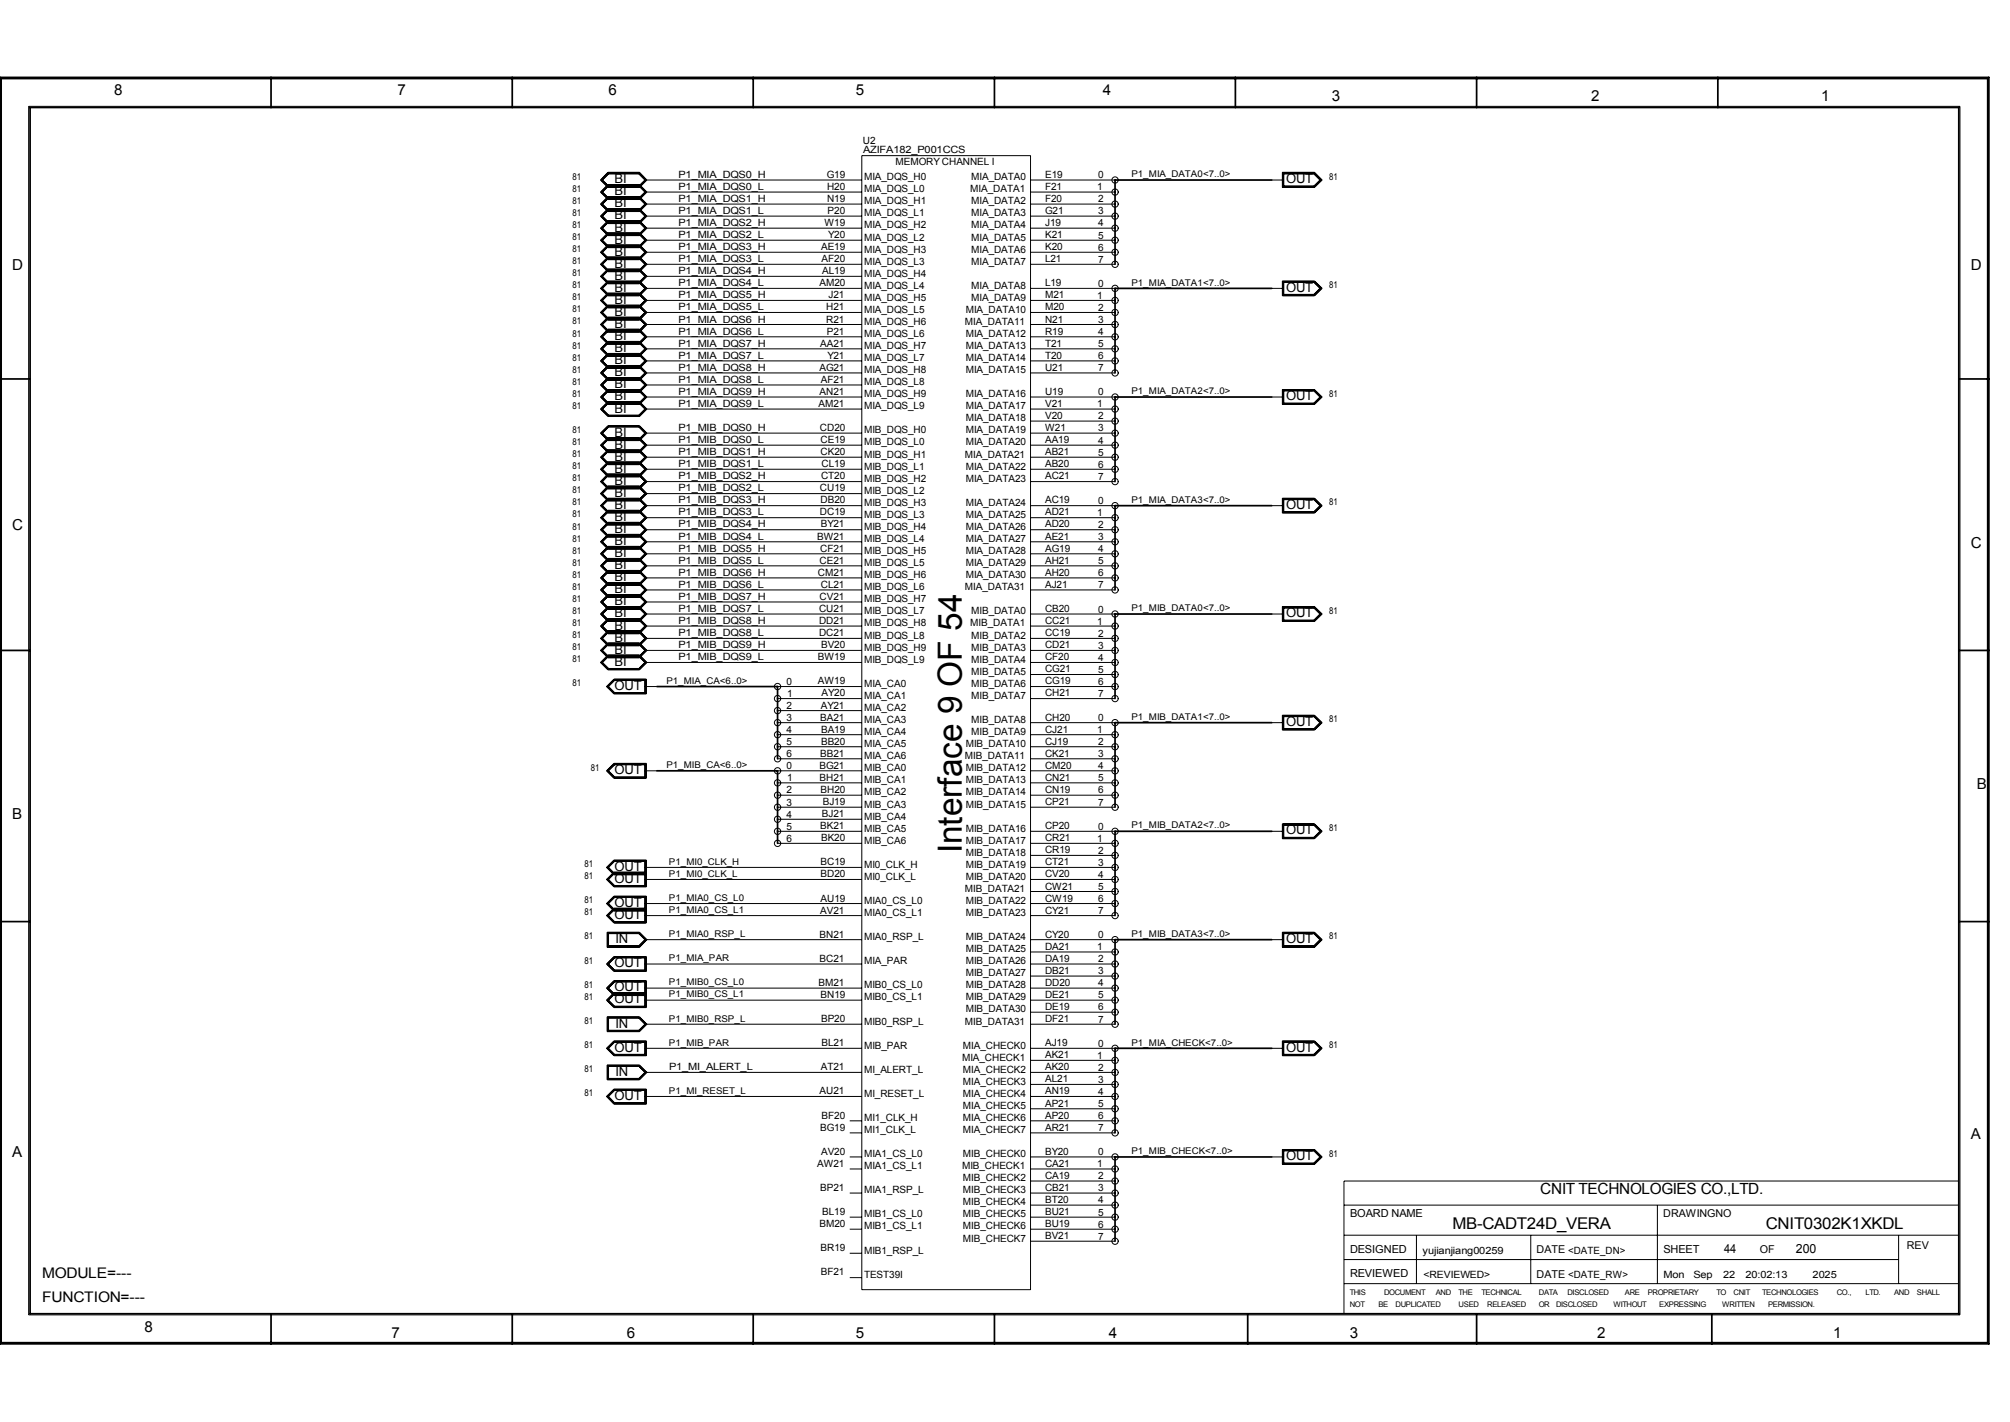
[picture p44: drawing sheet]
<svg xmlns="http://www.w3.org/2000/svg" width="297mm" height="210mm" viewBox="0 0 297 210" stroke-linecap="round" stroke-linejoin="round" font-family="sans-serif">
<defs><g id="words">
<text font-size="4.9" x="142.1" y="126" transform="rotate(-90 142.1 126)">Interface 9 OF 54</text>
<g font-size="2.4">
<text x="214.6" y="181.5">MB-CADT24D_VERA</text>
<text x="260.9" y="181.5">CNIT0302K1XKDL</text>
</g>
<text font-size="2.3" x="227.6" y="176.3">CNIT TECHNOLOGIES CO.,LTD.</text>
<g font-size="2.2">
<text x="16.9" y="14.1">8</text>
<text x="58.8" y="14.1">7</text>
<text x="89.9" y="14.1">6</text>
<text x="126.4" y="14.1">5</text>
<text x="163" y="14.1">4</text>
<text x="196.8" y="15">3</text>
<text x="235.1" y="15">2</text>
<text x="269.1" y="15">1</text>
<text x="1.8" y="39.9">D</text>
<text x="291.2" y="39.9">D</text>
<text x="1.8" y="78.2">C</text>
<text x="291.2" y="80.9">C</text>
<text x="292.1" y="116.5">B</text>
<text x="1.8" y="121">B</text>
<text x="1.8" y="170.8">A</text>
<text x="291.2" y="168.2">A</text>
<text x="6.2" y="188.7">MODULE=---</text>
<text x="6.2" y="192.2">FUNCTION=---</text>
<text x="21.3" y="196.6">8</text>
<text x="57.9" y="197.5">7</text>
<text x="92.6" y="197.5">6</text>
<text x="126.4" y="197.5">5</text>
<text x="163.9" y="197.5">4</text>
<text x="199.5" y="197.5">3</text>
<text x="236" y="197.5">2</text>
<text x="270.9" y="197.5">1</text>
</g>
<g font-size="1.9">
<text x="90.8" y="28.8">BI</text>
<text x="90.8" y="27.1">BI</text>
<text x="190" y="27.1">OUT</text>
<text x="90.8" y="36">BI</text>
<text x="90.8" y="32.4">BI</text>
<text x="90.8" y="34.2">BI</text>
<text x="90.8" y="30.6">BI</text>
<text x="90.8" y="39.5">BI</text>
<text x="90.8" y="37.8">BI</text>
<text x="90.8" y="41.3">BI</text>
<text x="90.8" y="46.7">BI</text>
<text x="90.8" y="43.1">BI</text>
<text x="90.8" y="44.9">BI</text>
<text x="190" y="43.1">OUT</text>
<text x="90.8" y="53.8">BI</text>
<text x="90.8" y="50.2">BI</text>
<text x="90.8" y="52">BI</text>
<text x="90.8" y="48.4">BI</text>
<text x="90.8" y="57.4">BI</text>
<text x="90.8" y="55.5">BI</text>
<text x="90.8" y="59.1">BI</text>
<text x="190" y="59.1">OUT</text>
<text x="90.8" y="60.9">BI</text>
<text x="90.8" y="64.5">BI</text>
<text x="90.8" y="69.8">BI</text>
<text x="90.8" y="66.3">BI</text>
<text x="90.8" y="71.6">BI</text>
<text x="90.8" y="68">BI</text>
<text x="90.8" y="73.4">BI</text>
<text x="90.8" y="76.9">BI</text>
<text x="90.8" y="75.1">BI</text>
<text x="190" y="75.1">OUT</text>
<text x="90.8" y="82.3">BI</text>
<text x="90.8" y="80.5">BI</text>
<text x="90.8" y="78.7">BI</text>
<text x="90.8" y="85.9">BI</text>
<text x="90.8" y="87.6">BI</text>
<text x="90.8" y="84.1">BI</text>
<text x="90.8" y="89.4">BI</text>
<text x="90.8" y="94.7">BI</text>
<text x="90.8" y="91.2">BI</text>
<text x="90.8" y="93">BI</text>
<text x="190" y="91.2">OUT</text>
<text x="90.8" y="98.3">BI</text>
<text x="90.8" y="96.5">BI</text>
<text x="90.8" y="101.9">OUT</text>
<text x="190" y="107.2">OUT</text>
<text x="90.8" y="114.3">OUT</text>
<text x="190" y="123.2">OUT</text>
<text x="90.8" y="130.4">OUT</text>
<text x="90.8" y="128.6">OUT</text>
<text x="90.8" y="133.9">OUT</text>
<text x="90.8" y="135.7">OUT</text>
<text x="90.8" y="142.8">OUT</text>
<text x="90.9" y="139.3">IN</text>
<text x="190" y="139.3">OUT</text>
<text x="90.8" y="148.2">OUT</text>
<text x="90.8" y="146.4">OUT</text>
<text x="90.8" y="155.3">OUT</text>
<text x="90.9" y="151.8">IN</text>
<text x="190" y="155.3">OUT</text>
<text x="90.9" y="158.9">IN</text>
<text x="90.8" y="162.4">OUT</text>
<text x="190" y="171.3">OUT</text>
<text x="254.7" y="185">44</text>
<text x="265.4" y="185">200</text>
</g>
<g font-size="1.6">
<text x="199.5" y="179.7">BOARD NAME</text>
<text x="245.8" y="179.7">DRAWINGNO</text>
<text x="199.5" y="185.1">DESIGNED</text>
<text x="227.1" y="185.1">DATE &lt;DATE_DN&gt;</text>
<text x="245.8" y="185">SHEET</text>
<text x="260" y="185.1">OF</text>
<text x="281.7" y="184.4">REV</text>
<text x="199.5" y="188.6">REVIEWED</text>
<text x="227.1" y="188.7">DATE &lt;DATE_RW&gt;</text>
</g>
<g font-size="1.5">
<text x="127.5" y="21.2">U2</text>
<text x="127.5" y="22.6">AZIFA182_P001CCS</text>
<text x="100.3" y="29.8">P1_MIA_DQS1_H</text>
<text x="100.3" y="28">P1_MIA_DQS0_L</text>
<text x="100.3" y="26.3">P1_MIA_DQS0_H</text>
<text x="122.2" y="26.3">G19</text>
<text x="122.2" y="28">H20</text>
<text x="122.2" y="29.8">N19</text>
<text x="127.7" y="28.4">MIA_DQS_L0</text>
<text x="127.7" y="26.6">MIA_DQS_H0</text>
<text x="132.3" y="24.3">MEMORY CHANNEL I</text>
<text x="143.4" y="28.4">MIA_DATA1</text>
<text x="143.5" y="26.6">MIA_DATA0</text>
<text x="154.4" y="26.3">E19</text>
<text x="154.4" y="28">F21</text>
<text x="154.4" y="29.8">F20</text>
<text x="162.1" y="28.1">1</text>
<text x="162.3" y="29.9">2</text>
<text x="162.3" y="26.3">0</text>
<text x="100.3" y="35.2">P1_MIA_DQS2_L</text>
<text x="100.3" y="33.4">P1_MIA_DQS2_H</text>
<text x="100.3" y="31.6">P1_MIA_DQS1_L</text>
<text x="121.8" y="33.4">W19</text>
<text x="122.3" y="31.6">P20</text>
<text x="122.4" y="35.2">Y20</text>
<text x="127.7" y="35.5">MIA_DQS_L2</text>
<text x="127.7" y="33.7">MIA_DQS_H2</text>
<text x="127.7" y="32">MIA_DQS_L1</text>
<text x="127.7" y="30.2">MIA_DQS_H1</text>
<text x="143.5" y="35.5">MIA_DATA5</text>
<text x="143.5" y="33.7">MIA_DATA4</text>
<text x="143.5" y="32">MIA_DATA3</text>
<text x="143.5" y="30.2">MIA_DATA2</text>
<text x="154.4" y="31.6">G21</text>
<text x="154.4" y="33.4">J19</text>
<text x="154.4" y="35.2">K21</text>
<text x="162.3" y="31.7">3</text>
<text x="162.3" y="35.2">5</text>
<text x="162.3" y="33.4">4</text>
<text x="100.3" y="40.5">P1_MIA_DQS4_H</text>
<text x="100.3" y="38.7">P1_MIA_DQS3_L</text>
<text x="100.3" y="37">P1_MIA_DQS3_H</text>
<text x="121.3" y="37">AE19</text>
<text x="121.4" y="38.7">AF20</text>
<text x="121.5" y="40.5">AL19</text>
<text x="127.7" y="40.9">MIA_DQS_H4</text>
<text x="127.7" y="39.1">MIA_DQS_L3</text>
<text x="127.7" y="37.3">MIA_DQS_H3</text>
<text x="143.5" y="39.1">MIA_DATA7</text>
<text x="143.5" y="37.3">MIA_DATA6</text>
<text x="154.4" y="37">K20</text>
<text x="154.4" y="38.7">L21</text>
<text x="162.3" y="37">6</text>
<text x="162.3" y="38.8">7</text>
<text x="100.3" y="47.6">P1_MIA_DQS6_H</text>
<text x="100.3" y="45.9">P1_MIA_DQS5_L</text>
<text x="100.3" y="44.1">P1_MIA_DQS5_H</text>
<text x="100.3" y="42.3">P1_MIA_DQS4_L</text>
<text x="121.1" y="42.3">AM20</text>
<text x="122.1" y="45.9">H21</text>
<text x="122.1" y="47.6">R21</text>
<text x="122.4" y="44.1">J21</text>
<text x="127.7" y="48">MIA_DQS_H6</text>
<text x="127.7" y="46.2">MIA_DQS_L5</text>
<text x="127.7" y="44.4">MIA_DQS_H5</text>
<text x="127.7" y="42.6">MIA_DQS_L4</text>
<text x="142.6" y="48">MIA_DATA11</text>
<text x="142.7" y="46.2">MIA_DATA10</text>
<text x="143.5" y="44.4">MIA_DATA9</text>
<text x="143.5" y="42.6">MIA_DATA8</text>
<text x="154.4" y="42.3">L19</text>
<text x="154.4" y="44.1">M21</text>
<text x="154.4" y="45.9">M20</text>
<text x="154.4" y="47.6">N21</text>
<text x="162.1" y="44.2">1</text>
<text x="162.3" y="45.9">2</text>
<text x="162.3" y="42.4">0</text>
<text x="162.3" y="47.7">3</text>
<text x="100.3" y="53">P1_MIA_DQS7_L</text>
<text x="100.3" y="51.2">P1_MIA_DQS7_H</text>
<text x="100.3" y="49.4">P1_MIA_DQS6_L</text>
<text x="121.2" y="51.2">AA21</text>
<text x="122.2" y="49.4">P21</text>
<text x="122.3" y="53">Y21</text>
<text x="127.7" y="53.3">MIA_DQS_L7</text>
<text x="127.7" y="51.6">MIA_DQS_H7</text>
<text x="127.7" y="49.8">MIA_DQS_L6</text>
<text x="142.7" y="53.3">MIA_DATA14</text>
<text x="142.7" y="51.6">MIA_DATA13</text>
<text x="142.7" y="49.8">MIA_DATA12</text>
<text x="154.4" y="49.4">R19</text>
<text x="154.4" y="51.2">T21</text>
<text x="154.4" y="53">T20</text>
<text x="162.3" y="49.5">4</text>
<text x="162.3" y="53">6</text>
<text x="162.3" y="51.3">5</text>
<text x="100.3" y="58.3">P1_MIA_DQS9_H</text>
<text x="100.3" y="56.5">P1_MIA_DQS8_L</text>
<text x="100.3" y="54.7">P1_MIA_DQS8_H</text>
<text x="121.1" y="54.7">AG21</text>
<text x="121.1" y="58.3">AN21</text>
<text x="121.3" y="56.5">AF21</text>
<text x="127.7" y="58.7">MIA_DQS_H9</text>
<text x="127.7" y="56.9">MIA_DQS_L8</text>
<text x="127.7" y="55.1">MIA_DQS_H8</text>
<text x="142.7" y="58.7">MIA_DATA16</text>
<text x="142.7" y="55.1">MIA_DATA15</text>
<text x="154.4" y="54.7">U21</text>
<text x="154.4" y="58.3">U19</text>
<text x="162.3" y="54.8">7</text>
<text x="162.3" y="58.4">0</text>
<text x="100.3" y="65.5">P1_MIB_DQS0_L</text>
<text x="100.3" y="63.7">P1_MIB_DQS0_H</text>
<text x="100.3" y="60.1">P1_MIA_DQS9_L</text>
<text x="120.9" y="60.1">AM21</text>
<text x="121.2" y="63.7">CD20</text>
<text x="121.2" y="65.5">CE19</text>
<text x="127.7" y="65.8">MIB_DQS_L0</text>
<text x="127.7" y="64">MIB_DQS_H0</text>
<text x="127.7" y="60.5">MIA_DQS_L9</text>
<text x="142.7" y="65.8">MIA_DATA20</text>
<text x="142.7" y="64">MIA_DATA19</text>
<text x="142.7" y="62.2">MIA_DATA18</text>
<text x="142.7" y="60.5">MIA_DATA17</text>
<text x="154.4" y="60.1">V21</text>
<text x="154.4" y="61.9">V20</text>
<text x="154.4" y="63.7">W21</text>
<text x="154.4" y="65.5">AA19</text>
<text x="162.1" y="60.2">1</text>
<text x="162.3" y="63.7">3</text>
<text x="162.3" y="61.9">2</text>
<text x="162.3" y="65.5">4</text>
<text x="100.3" y="70.8">P1_MIB_DQS2_H</text>
<text x="100.3" y="69">P1_MIB_DQS1_L</text>
<text x="100.3" y="67.2">P1_MIB_DQS1_H</text>
<text x="121.2" y="67.2">CK20</text>
<text x="121.3" y="70.8">CT20</text>
<text x="121.4" y="69">CL19</text>
<text x="127.7" y="71.2">MIB_DQS_H2</text>
<text x="127.7" y="69.3">MIB_DQS_L1</text>
<text x="127.7" y="67.6">MIB_DQS_H1</text>
<text x="142.6" y="67.6">MIA_DATA21</text>
<text x="142.7" y="71.2">MIA_DATA23</text>
<text x="142.7" y="69.3">MIA_DATA22</text>
<text x="154.4" y="67.2">AB21</text>
<text x="154.4" y="69">AB20</text>
<text x="154.4" y="70.8">AC21</text>
<text x="162.3" y="67.3">5</text>
<text x="162.3" y="69.1">6</text>
<text x="162.3" y="70.9">7</text>
<text x="100.3" y="77.9">P1_MIB_DQS4_H</text>
<text x="100.3" y="76.1">P1_MIB_DQS3_L</text>
<text x="100.3" y="74.3">P1_MIB_DQS3_H</text>
<text x="100.3" y="72.6">P1_MIB_DQS2_L</text>
<text x="121.2" y="72.6">CU19</text>
<text x="121.2" y="76.1">DC19</text>
<text x="121.2" y="74.3">DB20</text>
<text x="121.3" y="77.9">BY21</text>
<text x="127.7" y="76.5">MIB_DQS_L3</text>
<text x="127.7" y="74.7">MIB_DQS_H3</text>
<text x="127.7" y="72.9">MIB_DQS_L2</text>
<text x="142.7" y="76.5">MIA_DATA25</text>
<text x="142.7" y="74.7">MIA_DATA24</text>
<text x="154.4" y="74.3">AC19</text>
<text x="154.4" y="76.1">AD21</text>
<text x="154.4" y="77.9">AD20</text>
<text x="162.1" y="76.2">1</text>
<text x="162.3" y="74.4">0</text>
<text x="162.3" y="78">2</text>
<text x="100.3" y="83.3">P1_MIB_DQS5_L</text>
<text x="100.3" y="81.5">P1_MIB_DQS5_H</text>
<text x="100.3" y="79.7">P1_MIB_DQS4_L</text>
<text x="120.7" y="79.7">BW21</text>
<text x="121.1" y="83.3">CE21</text>
<text x="121.2" y="81.5">CF21</text>
<text x="127.7" y="83.6">MIB_DQS_L5</text>
<text x="127.7" y="81.8">MIB_DQS_H5</text>
<text x="127.7" y="80.1">MIB_DQS_L4</text>
<text x="127.7" y="78.3">MIB_DQS_H4</text>
<text x="142.7" y="83.6">MIA_DATA29</text>
<text x="142.7" y="81.8">MIA_DATA28</text>
<text x="142.7" y="80.1">MIA_DATA27</text>
<text x="142.7" y="78.3">MIA_DATA26</text>
<text x="154.4" y="79.7">AE21</text>
<text x="154.4" y="81.5">AG19</text>
<text x="154.4" y="83.3">AH21</text>
<text x="162.3" y="81.5">4</text>
<text x="162.3" y="79.8">3</text>
<text x="162.3" y="83.3">5</text>
<text x="100.3" y="88.6">P1_MIB_DQS7_H</text>
<text x="100.3" y="86.8">P1_MIB_DQS6_L</text>
<text x="100.3" y="85.1">P1_MIB_DQS6_H</text>
<text x="120.9" y="85.1">CM21</text>
<text x="121.1" y="88.6">CV21</text>
<text x="121.3" y="86.8">CL21</text>
<text x="127.7" y="88.9">MIB_DQS_H7</text>
<text x="127.7" y="87.2">MIB_DQS_L6</text>
<text x="127.7" y="85.4">MIB_DQS_H6</text>
<text x="142.6" y="87.2">MIA_DATA31</text>
<text x="142.7" y="85.4">MIA_DATA30</text>
<text x="154.4" y="85.1">AH20</text>
<text x="154.4" y="86.8">AJ21</text>
<text x="162.3" y="86.9">7</text>
<text x="162.3" y="85.1">6</text>
<text x="100.3" y="95.7">P1_MIB_DQS9_H</text>
<text x="100.3" y="93.9">P1_MIB_DQS8_L</text>
<text x="100.3" y="92.2">P1_MIB_DQS8_H</text>
<text x="100.3" y="90.4">P1_MIB_DQS7_L</text>
<text x="121" y="90.4">CU21</text>
<text x="121" y="92.2">DD21</text>
<text x="121" y="93.9">DC21</text>
<text x="121.3" y="95.7">BV20</text>
<text x="127.7" y="94.3">MIB_DQS_L8</text>
<text x="127.7" y="92.5">MIB_DQS_H8</text>
<text x="127.7" y="90.7">MIB_DQS_L7</text>
<text x="143.4" y="92.5">MIB_DATA1</text>
<text x="143.5" y="94.3">MIB_DATA2</text>
<text x="143.5" y="90.7">MIB_DATA0</text>
<text x="154.4" y="90.4">CB20</text>
<text x="154.4" y="92.2">CC21</text>
<text x="154.4" y="93.9">CC19</text>
<text x="154.4" y="95.7">CD21</text>
<text x="162.1" y="92.2">1</text>
<text x="162.3" y="90.5">0</text>
<text x="162.3" y="94">2</text>
<text x="162.3" y="95.8">3</text>
<text x="100.3" y="97.5">P1_MIB_DQS9_L</text>
<text x="116.2" y="101.1">0</text>
<text x="120.9" y="97.5">BW19</text>
<text x="120.9" y="101.1">AW19</text>
<text x="127.7" y="101.4">MIA_CA0</text>
<text x="127.7" y="97.9">MIB_DQS_L9</text>
<text x="127.7" y="96.1">MIB_DQS_H9</text>
<text x="143.5" y="101.4">MIB_DATA6</text>
<text x="143.5" y="99.7">MIB_DATA5</text>
<text x="143.5" y="97.9">MIB_DATA4</text>
<text x="143.5" y="96.1">MIB_DATA3</text>
<text x="154.4" y="97.5">CF20</text>
<text x="154.4" y="99.3">CG21</text>
<text x="154.4" y="101.1">CG19</text>
<text x="162.3" y="97.6">4</text>
<text x="162.3" y="99.4">5</text>
<text x="162.3" y="101.1">6</text>
<text x="116.2" y="106.5">3</text>
<text x="116.2" y="104.7">2</text>
<text x="116.3" y="102.9">1</text>
<text x="121.2" y="106.4">BA21</text>
<text x="121.3" y="104.7">AY21</text>
<text x="121.4" y="102.8">AY20</text>
<text x="127.7" y="106.8">MIA_CA3</text>
<text x="127.7" y="105">MIA_CA2</text>
<text x="127.7" y="103.2">MIA_CA1</text>
<text x="143.5" y="106.8">MIB_DATA8</text>
<text x="143.5" y="103.2">MIB_DATA7</text>
<text x="154.4" y="102.8">CH21</text>
<text x="154.4" y="106.4">CH20</text>
<text x="162.3" y="102.9">7</text>
<text x="162.3" y="106.5">0</text>
<text x="116.2" y="108.2">4</text>
<text x="116.2" y="110">5</text>
<text x="116.2" y="111.8">6</text>
<text x="116.2" y="113.6">0</text>
<text x="121.1" y="113.5">BG21</text>
<text x="121.2" y="111.8">BB21</text>
<text x="121.3" y="108.2">BA19</text>
<text x="121.3" y="110">BB20</text>
<text x="127.7" y="113.9">MIB_CA0</text>
<text x="127.7" y="112.1">MIA_CA6</text>
<text x="127.7" y="110.3">MIA_CA5</text>
<text x="127.7" y="108.5">MIA_CA4</text>
<text x="142.6" y="112.1">MIB_DATA11</text>
<text x="142.7" y="113.9">MIB_DATA12</text>
<text x="142.7" y="110.3">MIB_DATA10</text>
<text x="143.5" y="108.5">MIB_DATA9</text>
<text x="154.4" y="108.2">CJ21</text>
<text x="154.4" y="110">CJ19</text>
<text x="154.4" y="111.8">CK21</text>
<text x="154.4" y="113.5">CM20</text>
<text x="162.1" y="108.2">1</text>
<text x="162.3" y="110">2</text>
<text x="162.3" y="113.6">4</text>
<text x="162.3" y="111.8">3</text>
<text x="116.2" y="119">3</text>
<text x="116.2" y="117.2">2</text>
<text x="116.3" y="115.4">1</text>
<text x="121.1" y="115.3">BH21</text>
<text x="121.2" y="117.1">BH20</text>
<text x="121.6" y="118.9">BJ19</text>
<text x="127.7" y="119.3">MIB_CA3</text>
<text x="127.7" y="117.5">MIB_CA2</text>
<text x="127.7" y="115.7">MIB_CA1</text>
<text x="142.7" y="119.3">MIB_DATA15</text>
<text x="142.7" y="117.5">MIB_DATA14</text>
<text x="142.7" y="115.7">MIB_DATA13</text>
<text x="154.4" y="115.3">CN21</text>
<text x="154.4" y="117.1">CN19</text>
<text x="154.4" y="118.9">CP21</text>
<text x="162.3" y="117.2">6</text>
<text x="162.3" y="119">7</text>
<text x="162.3" y="115.4">5</text>
<text x="116.2" y="120.7">4</text>
<text x="116.2" y="124.3">6</text>
<text x="116.2" y="122.5">5</text>
<text x="121.2" y="122.4">BK21</text>
<text x="121.3" y="124.2">BK20</text>
<text x="121.4" y="120.7">BJ21</text>
<text x="127.7" y="124.6">MIB_CA6</text>
<text x="127.7" y="122.8">MIB_CA5</text>
<text x="127.7" y="121">MIB_CA4</text>
<text x="142.7" y="124.6">MIB_DATA17</text>
<text x="142.7" y="122.8">MIB_DATA16</text>
<text x="154.4" y="122.4">CP20</text>
<text x="154.4" y="124.2">CR21</text>
<text x="154.4" y="126">CR19</text>
<text x="162.1" y="124.3">1</text>
<text x="162.3" y="122.5">0</text>
<text x="121.2" y="127.8">BC19</text>
<text x="121.2" y="129.6">BD20</text>
<text x="127.7" y="129.9">MI0_CLK_L</text>
<text x="127.7" y="128.1">MI0_CLK_H</text>
<text x="142.6" y="131.7">MIB_DATA21</text>
<text x="142.7" y="129.9">MIB_DATA20</text>
<text x="142.7" y="128.1">MIB_DATA19</text>
<text x="142.7" y="126.4">MIB_DATA18</text>
<text x="154.4" y="127.8">CT21</text>
<text x="154.4" y="129.6">CV20</text>
<text x="154.4" y="131.4">CW21</text>
<text x="162.3" y="126.1">2</text>
<text x="162.3" y="127.8">3</text>
<text x="162.3" y="131.4">5</text>
<text x="162.3" y="129.6">4</text>
<text x="121.2" y="134.9">AV21</text>
<text x="121.2" y="133.1">AU19</text>
<text x="127.7" y="135.3">MIA0_CS_L1</text>
<text x="127.7" y="133.5">MIA0_CS_L0</text>
<text x="142.7" y="135.3">MIB_DATA23</text>
<text x="142.7" y="133.5">MIB_DATA22</text>
<text x="154.4" y="133.1">CW19</text>
<text x="154.4" y="134.9">CY21</text>
<text x="162.3" y="133.2">6</text>
<text x="162.3" y="135">7</text>
<text x="121.1" y="138.5">BN21</text>
<text x="121.1" y="142">BC21</text>
<text x="127.7" y="142.4">MIA_PAR</text>
<text x="127.7" y="138.8">MIA0_RSP_L</text>
<text x="142.7" y="142.4">MIB_DATA26</text>
<text x="142.7" y="140.6">MIB_DATA25</text>
<text x="142.7" y="138.8">MIB_DATA24</text>
<text x="154.4" y="138.5">CY20</text>
<text x="154.4" y="140.3">DA21</text>
<text x="154.4" y="142">DA19</text>
<text x="154.4" y="143.8">DB21</text>
<text x="162.1" y="140.3">1</text>
<text x="162.3" y="138.6">0</text>
<text x="162.3" y="142.1">2</text>
<text x="162.3" y="143.9">3</text>
<text x="120.9" y="145.6">BM21</text>
<text x="121.2" y="147.4">BN19</text>
<text x="127.7" y="147.7">MIB0_CS_L1</text>
<text x="127.7" y="146">MIB0_CS_L0</text>
<text x="142.7" y="149.5">MIB_DATA30</text>
<text x="142.7" y="147.7">MIB_DATA29</text>
<text x="142.7" y="146">MIB_DATA28</text>
<text x="142.7" y="144.2">MIB_DATA27</text>
<text x="154.4" y="145.6">DD20</text>
<text x="154.4" y="147.4">DE21</text>
<text x="154.4" y="149.2">DE19</text>
<text x="162.3" y="145.7">4</text>
<text x="162.3" y="149.2">6</text>
<text x="162.3" y="147.4">5</text>
<text x="121.3" y="151">BP20</text>
<text x="121.4" y="154.5">BL21</text>
<text x="127.7" y="154.9">MIB_PAR</text>
<text x="127.7" y="151.3">MIB0_RSP_L</text>
<text x="142.3" y="154.9">MIA_CHECK0</text>
<text x="142.6" y="151.3">MIB_DATA31</text>
<text x="154.4" y="151">DF21</text>
<text x="154.4" y="154.5">AJ19</text>
<text x="162.3" y="151">7</text>
<text x="162.3" y="154.6">0</text>
<text x="98.9" y="158.1">P1_MI_ALERT_L</text>
<text x="121.1" y="161.6">AU21</text>
<text x="121.3" y="158.1">AT21</text>
<text x="127.7" y="162">MI_RESET_L</text>
<text x="127.7" y="158.4">MI_ALERT_L</text>
<text x="142.1" y="156.6">MIA_CHECK1</text>
<text x="142.3" y="162">MIA_CHECK4</text>
<text x="142.3" y="160.2">MIA_CHECK3</text>
<text x="142.3" y="158.4">MIA_CHECK2</text>
<text x="154.4" y="156.3">AK21</text>
<text x="154.4" y="158.1">AK20</text>
<text x="154.4" y="159.9">AL21</text>
<text x="154.4" y="161.6">AN19</text>
<text x="162.1" y="156.4">1</text>
<text x="162.3" y="158.2">2</text>
<text x="162.3" y="159.9">3</text>
<text x="162.3" y="161.7">4</text>
<text x="121.2" y="167">BG19</text>
<text x="121.4" y="165.2">BF20</text>
<text x="127.7" y="167.3">MI1_CLK_L</text>
<text x="127.7" y="165.6">MI1_CLK_H</text>
<text x="142.3" y="167.3">MIA_CHECK7</text>
<text x="142.3" y="165.6">MIA_CHECK6</text>
<text x="142.3" y="163.8">MIA_CHECK5</text>
<text x="154.4" y="163.4">AP21</text>
<text x="154.4" y="165.2">AP20</text>
<text x="154.4" y="167">AR21</text>
<text x="162.3" y="163.5">5</text>
<text x="162.3" y="167">7</text>
<text x="162.3" y="165.3">6</text>
<text x="120.7" y="172.3">AW21</text>
<text x="121.3" y="170.5">AV20</text>
<text x="127.7" y="172.7">MIA1_CS_L1</text>
<text x="127.7" y="170.9">MIA1_CS_L0</text>
<text x="142.1" y="172.7">MIB_CHECK1</text>
<text x="142.3" y="170.9">MIB_CHECK0</text>
<text x="154.4" y="170.5">BY20</text>
<text x="154.4" y="172.3">CA21</text>
<text x="162.1" y="172.4">1</text>
<text x="162.3" y="170.6">0</text>
<text x="121.2" y="175.9">BP21</text>
<text x="121.5" y="179.5">BL19</text>
<text x="127.7" y="179.8">MIB1_CS_L0</text>
<text x="127.7" y="176.2">MIA1_RSP_L</text>
<text x="142.3" y="179.8">MIB_CHECK5</text>
<text x="142.3" y="178">MIB_CHECK4</text>
<text x="142.3" y="176.2">MIB_CHECK3</text>
<text x="142.3" y="174.5">MIB_CHECK2</text>
<text x="154.4" y="174.1">CA19</text>
<text x="154.4" y="175.9">CB21</text>
<text x="154.4" y="177.7">BT20</text>
<text x="154.4" y="179.5">BU21</text>
<text x="162.3" y="174.2">2</text>
<text x="162.3" y="177.7">4</text>
<text x="162.3" y="175.9">3</text>
<text x="162.3" y="179.5">5</text>
<text x="121.1" y="181.2">BM20</text>
<text x="121.2" y="184.8">BR19</text>
<text x="127.7" y="185.1">MIB1_RSP_L</text>
<text x="127.7" y="181.6">MIB1_CS_L1</text>
<text x="142.3" y="183.3">MIB_CHECK7</text>
<text x="142.3" y="181.6">MIB_CHECK6</text>
<text x="154.4" y="181.2">BU19</text>
<text x="154.4" y="183">BV21</text>
<text x="162.3" y="181.3">6</text>
<text x="162.3" y="183.1">7</text>
<text x="210.2" y="185.1">yujianjiang00259</text>
<text x="121.3" y="188.3">BF21</text>
<text x="127.7" y="188.7">TEST39I</text>
<text x="210.3" y="188.7">&lt;REVIEWED&gt;</text>
<text x="245.8" y="188.7">Mon</text>
<text x="250.2" y="188.7">Sep</text>
<text x="254.6" y="188.7">22</text>
<text x="257.9" y="188.7">20:02:13</text>
<text x="267.8" y="188.7">2025</text>
</g>
<g font-size="1.4">
<text x="84.6" y="26.6">81</text>
<text x="84.6" y="28.3">81</text>
<text x="167.2" y="26.2">P1_MIA_DATA0&lt;7..0&gt;</text>
<text x="196.4" y="26.6">81</text>
<text x="84.6" y="30.1">81</text>
<text x="84.6" y="33.7">81</text>
<text x="84.6" y="31.9">81</text>
<text x="84.6" y="35.4">81</text>
<text x="84.6" y="37.2">81</text>
<text x="84.6" y="40.8">81</text>
<text x="84.6" y="39">81</text>
<text x="84.6" y="42.6">81</text>
<text x="84.6" y="44.3">81</text>
<text x="84.6" y="47.9">81</text>
<text x="84.6" y="46.1">81</text>
<text x="167.2" y="42.2">P1_MIA_DATA1&lt;7..0&gt;</text>
<text x="196.4" y="42.6">81</text>
<text x="84.6" y="51.5">81</text>
<text x="84.6" y="49.7">81</text>
<text x="84.6" y="53.3">81</text>
<text x="84.6" y="55">81</text>
<text x="84.6" y="58.6">81</text>
<text x="84.6" y="56.8">81</text>
<text x="167.2" y="58.2">P1_MIA_DATA2&lt;7..0&gt;</text>
<text x="196.4" y="58.6">81</text>
<text x="84.6" y="60.4">81</text>
<text x="84.6" y="63.9">81</text>
<text x="84.6" y="65.7">81</text>
<text x="84.6" y="67.5">81</text>
<text x="84.6" y="71.1">81</text>
<text x="84.6" y="69.3">81</text>
<text x="84.6" y="74.6">81</text>
<text x="84.6" y="72.9">81</text>
<text x="84.6" y="76.4">81</text>
<text x="167.2" y="74.2">P1_MIA_DATA3&lt;7..0&gt;</text>
<text x="196.4" y="74.6">81</text>
<text x="84.6" y="78.2">81</text>
<text x="84.6" y="80">81</text>
<text x="84.6" y="81.8">81</text>
<text x="84.6" y="83.5">81</text>
<text x="84.6" y="85.3">81</text>
<text x="84.6" y="88.9">81</text>
<text x="84.6" y="87.1">81</text>
<text x="84.6" y="92.4">81</text>
<text x="84.6" y="94.2">81</text>
<text x="84.6" y="90.6">81</text>
<text x="167.2" y="90.3">P1_MIB_DATA0&lt;7..0&gt;</text>
<text x="196.4" y="90.6">81</text>
<text x="84.6" y="101.4">81</text>
<text x="84.6" y="96">81</text>
<text x="84.6" y="97.8">81</text>
<text x="98.5" y="101">P1_MIA_CA&lt;6..0&gt;</text>
<text x="167.2" y="106.3">P1_MIB_DATA1&lt;7..0&gt;</text>
<text x="196.4" y="106.7">81</text>
<text x="87.3" y="113.8">81</text>
<text x="98.5" y="113.4">P1_MIB_CA&lt;6..0&gt;</text>
<text x="167.2" y="122.3">P1_MIB_DATA2&lt;7..0&gt;</text>
<text x="196.4" y="122.7">81</text>
<text x="86.4" y="128.1">81</text>
<text x="86.4" y="129.8">81</text>
<text x="98.9" y="129.5">P1_MI0_CLK_L</text>
<text x="98.9" y="127.7">P1_MI0_CLK_H</text>
<text x="86.4" y="133.4">81</text>
<text x="86.4" y="135.2">81</text>
<text x="98.9" y="134.8">P1_MIA0_CS_L1</text>
<text x="98.9" y="133.1">P1_MIA0_CS_L0</text>
<text x="86.4" y="138.7">81</text>
<text x="86.4" y="142.3">81</text>
<text x="98.9" y="141.9">P1_MIA_PAR</text>
<text x="98.9" y="138.4">P1_MIA0_RSP_L</text>
<text x="167.2" y="138.4">P1_MIB_DATA3&lt;7..0&gt;</text>
<text x="196.4" y="138.7">81</text>
<text x="86.4" y="147.7">81</text>
<text x="86.4" y="145.9">81</text>
<text x="98.9" y="147.3">P1_MIB0_CS_L1</text>
<text x="98.9" y="145.5">P1_MIB0_CS_L0</text>
<text x="86.4" y="151.2">81</text>
<text x="86.4" y="154.8">81</text>
<text x="98.9" y="154.4">P1_MIB_PAR</text>
<text x="98.9" y="150.9">P1_MIB0_RSP_L</text>
<text x="167.2" y="154.4">P1_MIA_CHECK&lt;7..0&gt;</text>
<text x="196.4" y="154.8">81</text>
<text x="86.4" y="161.9">81</text>
<text x="86.4" y="158.3">81</text>
<text x="98.9" y="161.5">P1_MI_RESET_L</text>
<text x="167.2" y="170.4">P1_MIB_CHECK&lt;7..0&gt;</text>
<text x="196.4" y="170.8">81</text>
</g>
<g font-size="1.1">
<text x="199.4" y="191.3">THIS</text>
<text x="204.5" y="191.3">DOCUMENT</text>
<text x="212.1" y="191.3">AND</text>
<text x="215.5" y="191.3">THE</text>
<text x="218.9" y="191.3">TECHNICAL</text>
<text x="227.4" y="191.3">DATA</text>
<text x="231.6" y="191.3">DISCLOSED</text>
<text x="240.1" y="191.3">ARE</text>
<text x="243.5" y="191.3">PROPRIETARY</text>
<text x="253.6" y="191.3">TO</text>
<text x="256.2" y="191.3">CNIT</text>
<text x="260.4" y="191.3">TECHNOLOGIES</text>
<text x="271.4" y="191.3">CO.,</text>
<text x="275.6" y="191.3">LTD.</text>
<text x="279.9" y="191.3">AND</text>
<text x="283.3" y="191.3">SHALL</text>
<text x="199.4" y="193.1">NOT</text>
<text x="203.7" y="193.1">BE</text>
<text x="206.2" y="193.1">DUPLICATED</text>
<text x="215.5" y="193.1">USED</text>
<text x="219.8" y="193.1">RELEASED</text>
<text x="227.4" y="193.1">OR</text>
<text x="229.9" y="193.1">DISCLOSED</text>
<text x="238.4" y="193.1">WITHOUT</text>
<text x="245.2" y="193.1">EXPRESSING</text>
<text x="254.5" y="193.1">WRITTEN</text>
<text x="261.2" y="193.1">PERMISSION.</text>
</g>
</g></defs>
<g fill="none" stroke="#000" stroke-width=".15">
<path d="M4.2 15.7h285.4v178.5h-285.4zM88.7 30.1l1.1-1.1h4.7l1.1 1.1-1.1 1.1h-4.7zM88.7 35.5l1.1-1.1h4.7l1.1 1.1-1.1 1.1h-4.7zM88.7 28.4l1.1-1.1h4.7l1.1 1.1-1.1 1.1h-4.7zM88.8 26.6l1.1-1.1h4.5l1.1 1.1-1.1 1h-4.5zM88.8 30.1l1.1-1h4.5l1.1 1-1.1 1.1h-4.5zM88.8 33.7l1.1-1.1h4.5l1.1 1.1-1.1 1h-4.5zM88.8 37.3l1.1-1.1h4.5l1.1 1.1-1.1 1h-4.5zM88.8 31.9l1.1-1h4.5l1.1 1-1.1 1h-4.5zM88.8 35.5l1.1-1h4.5l1.1 1-1.1 1h-4.5zM88.8 39l1.1-1h4.5l1.1 1-1.1 1.1h-4.5zM88.8 28.4l1.1-1.1h4.5l1.1 1.1-1.1 1h-4.5z"/>
<path d="M88.9 26.6l1-1h4.5l1 1-1 .9h-4.5zM88.9 30.1l1-.9h4.5l1 .9-1 1h-4.5zM88.9 33.7l1-1h4.5l1 1-1 1h-4.5zM88.9 37.3l1-1h4.5l1 1-1 .9h-4.5zM88.9 31.9l1-1h4.5l1 1-1 1h-4.5zM88.9 35.5l1-1h4.5l1 1-1 .9h-4.5zM88.9 28.4l1-1h4.5l1 1-1 .9h-4.5zM89.8 25.4h4.7l1.1 1.2-1.1 1.1h-4.7l-1.1-1.1zM89.8 32.6h4.7l1.1 1.1-1.1 1.1h-4.7l-1.1-1.1zM89.8 36.2h4.7l1.1 1.1-1.1 1.1h-4.7l-1.1-1.1zM89.8 30.8h4.7l1.1 1.1-1.1 1.1h-4.7l-1.1-1.1zM89.8 37.9h4.7l1.1 1.1-1.1 1.1h-4.7l-1.1-1.1z"/>
<path d="M89.9 27.5h4.5M89.9 29.3h4.5M89.9 31h4.5M89.9 29.3l-.9 .8 .9 .9M89.9 32.8h4.5M89.9 34.6h4.5M89.9 32.8l-.9 .9 .9 .9M89.9 39.9h4.5M89.9 39.9l-.9 .9 .9 .9M89.9 36.4h4.5M89.9 38.1h4.5M89.9 36.4l-.9 .9 .9 .8"/>
<path d="M89.9 31l-.9 .9 .9 .9M89.9 34.6l-.9 .9 .9 .9M89.9 38.1h4.5l1 .9-1 1h-4.5l-1-1zM89.9 38.1l-.9 .9 .9 .9M89.9 27.5l-.9 .9 .9 .9M94.4 29.3l.9 .8M94.4 32.8l.9 .9M94.4 39.9l.9 .9M94.4 36.4l.9 .9M94.4 31l.9 .9M94.4 34.6l.9 .9M94.4 38.1l.9 .9"/>
<path d="M94.4 27.5l.9 .9M95.3 28.4h32M95.3 30.1h32M95.3 31.9h32M95.3 35.5h32M95.3 33.7h32M95.3 37.3h32M95.3 39h32M95.3 26.6h32M95.3 26.6l-.9-.9h-4.5l-.9 .9 .9 .9M95.3 26.6l-.9 .9M95.3 30.1l-.9 .9"/>
<path d="M95.3 33.7l-.9 .9M95.3 37.3l-.9 .8M95.3 31.9l-.9 .9M95.3 35.5l-.9 .9M95.3 39l-.9 .9M95.3 28.4l-.9 .9M127.3 23h25v167.5h-25zM152.3 28.4h12.5M152.3 30.1h12.5M152.3 31.9h12.5M152.3 35.5h12.5M152.3 33.7h12.5"/>
<path d="M152.3 37.3h12.5M152.3 39h12.5M152.3 26.6h12.5M187.9 26.6h1.8M189.5 25.4h4.7l1.2 1.2-1.2 1.1h-4.7zM189.5 25.5h4.7l1 1.1-1 1h-4.7zM189.6 25.6h4.6l1 1-1 .9h-4.6zM189.7 25.7h4.4l.9 .9-.9 .9h-4.4zM88.7 40.8l1.1-1.1h4.7l1.1 1.1-1.1 1.1h-4.7zM88.7 47.9l1.1-1.1h4.7l1.1 1.1-1.1 1.2h-4.7zM88.7 51.5l1.1-1.1h4.7l1.1 1.1-1.1 1.1h-4.7zM88.7 42.6l1.1-1.1h4.7l1.1 1.1-1.1 1.1h-4.7z"/>
<path d="M88.7 53.3l1.1-1.1h4.7l1.1 1.1-1.1 1.1h-4.7zM88.7 56.9l1.1-1.1h4.7l1.1 1.1-1.1 1.1h-4.7zM88.8 40.8l1.1-1h4.5l1.1 1-1.1 1.1h-4.5zM88.8 47.9l1.1-1h4.5l1.1 1-1.1 1.1h-4.5zM88.8 44.4l1.1-1.1h4.5l1.1 1.1-1.1 1h-4.5zM88.8 51.5l1.1-1h4.5l1.1 1-1.1 1h-4.5zM88.8 58.6l1.1-1h4.5l1.1 1-1.1 1h-4.5zM88.8 55.1l1.1-1.1h4.5l1.1 1.1-1.1 1h-4.5zM88.8 42.6l1.1-1h4.5l1.1 1-1.1 1h-4.5zM88.8 49.7l1.1-1h4.5l1.1 1-1.1 1.1h-4.5zM88.8 53.3l1.1-1.1h4.5l1.1 1.1-1.1 1h-4.5zM88.8 46.1l1.1-1h4.5l1.1 1-1.1 1.1h-4.5z"/>
<path d="M88.8 56.9l1.1-1.1h4.5l1.1 1.1-1.1 1h-4.5zM88.9 40.8l1-1h4.5l1 1-1 1h-4.5zM88.9 47.9l1-.9h4.5l1 .9-1 1h-4.5zM88.9 44.4l1-1h4.5l1 1-1 .9h-4.5zM88.9 51.5l1-1h4.5l1 1-1 1h-4.5zM88.9 58.6l1-.9h4.5l1 .9-1 1h-4.5zM88.9 55.1l1-1h4.5l1 1-1 .9h-4.5zM88.9 42.6l1-.9h4.5l1 .9-1 1h-4.5zM88.9 49.7l1-.9h4.5l1 .9-1 1h-4.5zM88.9 53.3l1-1h4.5l1 1-1 .9h-4.5zM88.9 46.1l1-.9h4.5l1 .9-1 1h-4.5zM88.9 56.9l1-1h4.5l1 1-1 .9h-4.5z"/>
<path d="M89.8 43.3h4.7l1.1 1.1-1.1 1.1h-4.7l-1.1-1.1zM89.8 57.5h4.7l1.1 1.1-1.1 1.1h-4.7l-1.1-1.1zM89.8 54h4.7l1.1 1.1-1.1 1.1h-4.7l-1.1-1.1zM89.8 48.6h4.7l1.1 1.1-1.1 1.1h-4.7l-1.1-1.1zM89.8 45h4.7l1.1 1.1-1.1 1.2h-4.7l-1.1-1.2zM89.9 41.7h4.5M89.9 47h4.5M89.9 48.9h4.5M89.9 47l-.9 .9 .9 1M89.9 43.5h4.5M89.9 45.3h4.5M89.9 43.5l-.9 .9 .9 .9"/>
<path d="M89.9 50.6h4.5M89.9 52.4h4.5M89.9 50.6l-.9 .9 .9 .9M89.9 57.7h4.5M89.9 59.5h4.5M89.9 57.7l-.9 .9 .9 .9M89.9 54.2h4.5M89.9 56h4.5M89.9 54.2l-.9 .9 .9 .9M89.9 41.7l-.9 .9 .9 .9M89.9 48.9l-.9 .8 .9 .9M89.9 52.4l-.9 .9 .9 .9"/>
<path d="M89.9 45.3l-.9 .8 .9 .9M89.9 56l-.9 .9 .9 .8M89.9 59.5l-.9 .9 .9 .9h4.5l.9-.9M94.4 47l.9 .9M94.4 43.5l.9 .9M94.4 50.6l.9 .9M94.4 57.7l.9 .9M94.4 54.2l.9 .9M94.4 41.7l.9 .9M94.4 48.9l.9 .8M94.4 52.4l.9 .9M94.4 45.3l.9 .8"/>
<path d="M94.4 56l.9 .9M94.4 59.5l.9 .9M95.3 44.4h32M95.3 40.8h32M95.3 40.8l-.9 .9M95.3 47.9h32M95.3 47.9l-.9 1M95.3 44.4l-.9 .9M95.3 51.5h32M95.3 51.5l-.9 .9M95.3 58.6h32M95.3 58.6l-.9 .9"/>
<path d="M95.3 55.1h32M95.3 55.1l-.9 .9M95.3 46.1h32M95.3 42.6h32M95.3 49.7h32M95.3 42.6l-.9 .9M95.3 49.7l-.9 .9M95.3 53.3h32M95.3 53.3l-.9 .9M95.3 46.1l-.9 .9M95.3 56.9h32M95.3 56.9l-.9 .8"/>
<path d="M152.3 44.4h12.5M152.3 47.9h12.5M152.3 51.5h12.5M152.3 58.6h12.5M152.3 55.1h12.5M152.3 46.1h12.5M152.3 42.6h12.5M152.3 49.7h12.5M152.3 53.3h12.5M187.9 58.6h1.8M187.9 42.6h1.8M189.5 41.5h4.7l1.2 1.1-1.2 1.1h-4.7z"/>
<path d="M189.5 57.5h4.7l1.2 1.1-1.2 1.1h-4.7zM189.5 41.6h4.7l1 1-1 1h-4.7zM189.5 57.6h4.7l1 1-1 1h-4.7zM189.6 41.7h4.6l1 .9-1 1h-4.6zM189.6 57.7h4.6l1 .9-1 1h-4.6zM189.7 41.7h4.4l.9 .9-.9 .9h-4.4zM189.7 57.7h4.4l.9 .9-.9 .9h-4.4zM88.7 67.5l1.1-1.1h4.7l1.1 1.1-1.1 1.1h-4.7zM88.7 78.2l1.1-1.1h4.7l1.1 1.1-1.1 1.1h-4.7zM88.7 76.5l1.1-1.1h4.7l1.1 1.1-1.1 1.1h-4.7zM88.7 60.4l1.1-1.1h4.7l1.1 1.1-1.1 1.1h-4.7zM88.7 69.3l1.1-1.1h4.7l1.1 1.1-1.1 1.1h-4.7z"/>
<path d="M88.8 64l1.1-1.1h4.5l1.1 1.1-1.1 1h-4.5zM88.8 67.5l1.1-1h4.5l1.1 1-1.1 1.1h-4.5zM88.8 71.1l1.1-1h4.5l1.1 1-1.1 1h-4.5zM88.8 74.7l1.1-1.1h4.5l1.1 1.1-1.1 1h-4.5zM88.8 78.2l1.1-1h4.5l1.1 1-1.1 1h-4.5zM88.8 65.7l1.1-1h4.5l1.1 1-1.1 1.1h-4.5zM88.8 76.5l1.1-1.1h4.5l1.1 1.1-1.1 1h-4.5zM88.8 60.4l1.1-1h4.5l1.1 1-1.1 1h-4.5zM88.8 69.3l1.1-1h4.5l1.1 1-1.1 1.1h-4.5zM88.8 72.9l1.1-1.1h4.5l1.1 1.1-1.1 1h-4.5zM88.9 64l1-1h4.5l1 1-1 .9h-4.5zM88.9 67.5l1-.9h4.5l1 .9-1 1h-4.5z"/>
<path d="M88.9 74.7l1-1h4.5l1 1-1 .9h-4.5zM88.9 78.2l1-.9h4.5l1 .9-1 1h-4.5zM88.9 65.7l1-.9h4.5l1 .9-1 1h-4.5zM88.9 76.5l1-1h4.5l1 1-1 .9h-4.5zM88.9 60.4l1-1h4.5l1 1-1 1h-4.5zM88.9 69.3l1-.9h4.5l1 .9-1 1h-4.5zM88.9 72.9l1-1h4.5l1 1-1 .9h-4.5zM89.8 62.9h4.7l1.1 1.1-1.1 1.1h-4.7l-1.1-1.1zM89.8 70h4.7l1.1 1.1-1.1 1.1h-4.7l-1.1-1.1zM89.8 73.6h4.7l1.1 1.1-1.1 1.1h-4.7l-1.1-1.1zM89.8 64.6h4.7l1.1 1.1-1.1 1.1h-4.7l-1.1-1.1zM89.8 71.8h4.7l1.1 1.1-1.1 1.1h-4.7l-1.1-1.1z"/>
<path d="M89.9 64.9h4.5M89.9 66.6h4.5M89.9 68.4h4.5M89.9 66.6l-.9 .9 .9 .9M89.9 70.2h4.5M89.9 72h4.5M89.9 70.1h4.5l1 1-1 1h-4.5l-1-1zM89.9 70.2l-.9 .9 .9 .9M89.9 73.8h4.5M89.9 75.6h4.5M89.9 73.8l-.9 .9 .9 .9M89.9 77.3h4.5"/>
<path d="M89.9 79.1h4.5M89.9 77.3l-.9 .9 .9 .9M89.9 64.9l-.9 .8 .9 .9M89.9 75.6l-.9 .9 .9 .8M89.9 68.4l-.9 .9 .9 .9M89.9 72l-.9 .9 .9 .9M89.9 79.1l-.9 .9 .9 .9M94.4 66.6l.9 .9M94.4 70.2l.9 .9M94.4 73.8l.9 .9M94.4 77.3l.9 .9M94.4 64.9l.9 .8"/>
<path d="M94.4 75.6l.9 .9M94.4 68.4l.9 .9M94.4 72l.9 .9M94.4 79.1l.9 .9M95.3 64h32M95.3 64l-.9-.9h-4.5l-.9 .9 .9 .9M95.3 64l-.9 .9M95.3 67.5h32M95.3 67.5l-.9 .9M95.3 71.1h32M95.3 71.1l-.9 .9M95.3 74.7h32"/>
<path d="M95.3 74.7l-.9 .9M95.3 78.2h32M95.3 78.2l-.9 .9M95.3 65.7h32M95.3 65.7l-.9 .9M95.3 76.5h32M95.3 76.5l-.9 .8M95.3 60.4h32M95.3 69.3h32M95.3 69.3l-.9 .9M95.3 72.9h32M95.3 72.9l-.9 .9"/>
<path d="M152.3 64h12.5M152.3 67.5h12.5M152.3 71.1h12.5M152.3 74.7h12.5M152.3 78.2h12.5M152.3 65.7h12.5M152.3 76.5h12.5M152.3 60.4h12.5M152.3 69.3h12.5M152.3 62.2h12.5M187.9 74.7h1.8M189.5 73.6h4.7l1.2 1.1-1.2 1.1h-4.7z"/>
<path d="M189.5 73.6h4.7l1 1.1-1 1h-4.7zM189.6 73.7h4.6l1 1-1 .9h-4.6zM189.7 73.8h4.4l.9 .9-.9 .9h-4.4zM88.7 88.9l1.1-1.1h4.7l1.1 1.1-1.1 1.1h-4.7zM88.7 92.5l1.1-1.1h4.7l1.1 1.1-1.1 1.1h-4.7zM88.7 96.1l1.1-1.1h4.7l1.1 1.1-1.1 1.1h-4.7zM88.7 80l1.1-1.1h4.7l1.1 1.1-1.1 1.1h-4.7zM88.7 87.1l1.1-1.1h4.7l1.1 1.1-1.1 1.1h-4.7zM88.7 90.7l1.1-1.1h4.7l1.1 1.1-1.1 1.1h-4.7zM88.7 97.8l1.1-1.1h4.7l1.1 1.1-1.1 1.1h-4.7zM88.8 88.9l1.1-1h4.5l1.1 1-1.1 1.1h-4.5zM88.8 92.5l1.1-1.1h4.5l1.1 1.1-1.1 1h-4.5z"/>
<path d="M88.8 96.1l1.1-1.1h4.5l1.1 1.1-1.1 1h-4.5zM88.8 80l1.1-1h4.5l1.1 1-1.1 1h-4.5zM88.8 83.6l1.1-1.1h4.5l1.1 1.1-1.1 1h-4.5zM88.8 87.1l1.1-1h4.5l1.1 1-1.1 1.1h-4.5zM88.8 90.7l1.1-1h4.5l1.1 1-1.1 1h-4.5zM88.8 94.3l1.1-1.1h4.5l1.1 1.1-1.1 1h-4.5zM88.8 97.8l1.1-1h4.5l1.1 1-1.1 1h-4.5zM88.8 85.3l1.1-1h4.5l1.1 1-1.1 1.1h-4.5zM88.8 81.8l1.1-1h4.5l1.1 1-1.1 1h-4.5zM88.9 88.9l1-.9h4.5l1 .9-1 1h-4.5zM88.9 92.5l1-1h4.5l1 1-1 .9h-4.5zM88.9 96.1l1-1h4.5l1 1-1 .9h-4.5z"/>
<path d="M88.9 80l1-1h4.5l1 1-1 1h-4.5zM88.9 83.6l1-1h4.5l1 1-1 .9h-4.5zM88.9 87.1l1-1h4.5l1 1-1 1h-4.5zM88.9 90.7l1-1h4.5l1 1-1 1h-4.5zM88.9 94.3l1-1h4.5l1 1-1 .9h-4.5zM88.9 97.8l1-.9h4.5l1 .9-1 1h-4.5zM88.9 85.3l1-.9h4.5l1 .9-1 1h-4.5zM88.9 81.8l1-1h4.5l1 1-1 1h-4.5zM89.8 82.5h4.7l1.1 1.1-1.1 1.1h-4.7l-1.1-1.1zM89.8 93.1h4.7l1.1 1.2-1.1 1.1h-4.7l-1.1-1.1zM89.8 84.2h4.7l1.1 1.1-1.1 1.1h-4.7l-1.1-1.1zM89.8 80.7h4.7l1.1 1.1-1.1 1.1h-4.7l-1.1-1.1z"/>
<path d="M89.9 88h4.5M89.9 89.8h4.5M89.9 88l-.9 .9 .9 .9M89.9 91.6h4.5M89.9 93.3h4.5M89.9 91.6l-.9 .9 .9 .8M89.9 95.2h4.5M89.9 96.9h4.5M89.9 95.2l-.9 .9 .9 .8M89.9 80.9h4.5M89.9 82.7h4.5M89.9 84.5h4.5"/>
<path d="M89.9 82.7l-.9 .9 .9 .9M89.9 86.2h4.5M89.9 86.2l-.9 .9 .9 .9M89.9 89.8l-.9 .9 .9 .9M89.9 93.3l-.9 1 .9 .9M89.9 96.9l-.9 .9 .9 .9h4.5l.9-.9M89.9 84.5l-.9 .8 .9 .9M89.9 80.9l-.9 .9 .9 .9M94.4 88l.9 .9M94.4 91.6l.9 .9M94.4 95.2l.9 .9M94.4 82.7l.9 .9"/>
<path d="M94.4 86.2l.9 .9M94.4 89.8l.9 .9M94.4 93.3l.9 1M94.4 96.9l.9 .9M94.4 84.5l.9 .8M94.4 80.9l.9 .9M95.3 88.9h32M95.3 88.9l-.9 .9M95.3 92.5h32M95.3 92.5l-.9 .8M95.3 96.1h32M95.3 96.1l-.9 .8"/>
<path d="M95.3 80h32M95.3 80l-.9 .9M95.3 83.6h32M95.3 83.6l-.9 .9M95.3 87.1h32M95.3 87.1l-.9 .9M95.3 90.7h32M95.3 90.7l-.9 .9M95.3 94.3h32M95.3 94.3l-.9 .9M95.3 97.8h32M95.3 81.8h32"/>
<path d="M95.3 85.3h32M95.3 85.3l-.9 .9M95.3 81.8l-.9 .9M152.3 92.5h12.5M152.3 96.1h12.5M152.3 80h12.5M152.3 83.6h12.5M152.3 87.1h12.5M152.3 90.7h12.5M152.3 94.3h12.5M152.3 97.8h12.5M152.3 81.8h12.5"/>
<path d="M152.3 85.3h12.5M152.3 99.6h12.5M187.9 90.7h1.8M189.5 89.6h4.7l1.2 1.1-1.2 1.1h-4.7zM189.5 89.7h4.7l1 1-1 1h-4.7zM189.6 89.7h4.6l1 1-1 1h-4.6zM189.7 89.8h4.4l.9 .9-.9 .9h-4.4zM89.6 101.4l1.1-1.1h4.8v2.2h-4.8zM89.6 113.8l1.1-1.1h4.8v2.2h-4.8zM89.7 101.4l1.1-1.1h4.6v2.1h-4.6zM89.7 113.8l1.1-1h4.6v2.1h-4.6zM89.8 101.4l1-1h4.5v2h-4.5z"/>
<path d="M89.8 113.8l1-.9h4.5v1.9h-4.5zM89.9 101.4l.9-.9h4.5v1.8h-4.5zM89.9 113.8l.9-.9h4.5v1.8h-4.5zM95.3 113.8h1.8M95.3 101.4h1.8M114.9 108.5h12.4M114.9 110.3h12.4M114.9 112.1h12.4M114.9 113.8h12.4M114.9 115.6h12.4M114.9 117.4h12.4M114.9 119.2h12.4"/>
<path d="M114.9 101.4h12.4M114.9 103.2h12.4M114.9 104.9h12.4M114.9 106.7h12.4M152.3 108.5h12.5M152.3 110.3h12.5M152.3 112.1h12.5M152.3 113.8h12.5M152.3 115.6h12.5M152.3 117.4h12.5M152.3 119.2h12.5M152.3 101.4h12.5"/>
<path d="M152.3 103.2h12.5M152.3 106.7h12.5M187.9 106.7h1.8M189.5 105.6h4.7l1.2 1.1-1.2 1.1h-4.7zM189.5 105.7h4.7l1 1-1 1h-4.7zM189.6 105.7h4.6l1 1-1 1h-4.6zM189.7 105.8h4.4l.9 .9-.9 .9h-4.4zM89.7 137.7h4.8l1.1 1.1-1.1 1.1h-4.8zM89.8 137.8h4.6l1.1 1-1.1 1h-4.6zM89.9 137.8h4.5l1 1-1 .9h-4.5zM89.9 128.1l.9-.9h4.5v3.6h-4.5l-.9-.9 .9-.9zM89.9 137.9h4.5l.9 .9-.9 .9h-4.5z"/>
<path d="M90.8 132.5h4.5v3.6h-4.5l-.9-.9 .9-.9-.9-.9zM90.8 129h4.5M90.8 134.3h4.5M95.3 128.1h32M95.3 129.9h32M95.3 135.2h32M95.3 133.4h32M95.3 138.8h32M95.3 128.9h-4.5l-1 1 1 1h4.5v-3.8h-4.5l-1 1 1 1h4.5M95.3 134.3h-4.5l-1 .9 1 1h4.5v-3.7h-4.5l-1 .9 1 1h4.5M95.4 128.9h-4.6l-1.1 1 1.1 1h4.6v-3.8h-4.6l-1.1 1 1.1 1h4.6M95.4 134.2h-4.6l-1.1 1 1.1 1.1h4.6v-3.9h-4.6l-1.1 1 1.1 1.1h4.6"/>
<path d="M95.5 128.8h-4.8l-1.1 1.1 1.1 1.1h4.8v-4h-4.8l-1.1 1.1 1.1 1.1h4.8M95.5 134.1h-4.8l-1.1 1.1 1.1 1.1h4.8v-4h-4.8l-1.1 1.1 1.1 1.1h4.8M114.9 121h12.4M114.9 122.8h12.4M114.9 124.5h12.4M152.3 122.8h12.5M152.3 124.5h12.5M152.3 128.1h12.5M152.3 129.9h12.5M152.3 135.2h12.5M152.3 133.4h12.5M152.3 138.8h12.5"/>
<path d="M152.3 126.3h12.5M152.3 131.7h12.5M187.9 122.8h1.8M187.9 138.8h1.8M189.5 121.7h4.7l1.2 1.1-1.2 1.1h-4.7zM189.5 137.7h4.7l1.2 1.1-1.2 1.1h-4.7zM189.5 121.7h4.7l1 1.1-1 1h-4.7zM189.5 137.8h4.7l1 1-1 1h-4.7zM189.6 121.8h4.6l1 1-1 .9h-4.6zM189.6 137.8h4.6l1 1-1 .9h-4.6zM189.7 121.9h4.4l.9 .9-.9 .9h-4.4zM189.7 137.9h4.4l.9 .9-.9 .9h-4.4z"/>
<path d="M89.6 142.4l1.1-1.1h4.8v2.2h-4.8zM89.6 154.8l1.1-1.1h4.8v2.2h-4.8zM89.7 154.8l1.1-1h4.6v2.1h-4.6zM89.7 157.3h4.8l1.1 1.1-1.1 1.1h-4.8zM89.7 150.2h4.8l1.1 1.1-1.1 1.1h-4.8zM89.8 157.4h4.6l1.1 1-1.1 1h-4.6zM89.8 150.2h4.6l1.1 1.1-1.1 1h-4.6zM89.8 142.4l1-1h4.5v1.9h-4.5zM89.9 157.4h4.5l1 1-1 .9h-4.5zM89.9 150.3h4.5l1 1-1 .9h-4.5zM89.9 142.4l.9-.9h4.5v1.8h-4.5zM89.9 154.8l.9-.9h4.5v1.8h-4.5z"/>
<path d="M89.9 150.4h4.5l.9 .9-.9 .8h-4.5zM89.9 157.5h4.5l.9 .9-.9 .9h-4.5zM90.8 141.3h4.6v2.1h-4.6l-1.1-1zM90.8 153.8h4.5v2h-4.5l-1-1zM90.8 145h4.5v3.6h-4.5l-.9-.9 .9-.9-.9-.9zM90.8 146.8h4.5M95.3 142.4h32M95.3 154.8h32M95.3 145.9h32M95.3 147.7h32M95.3 151.3h32M95.3 158.4h32"/>
<path d="M95.3 146.7h-4.5l-1 1 1 1h4.5v-3.8h-4.5l-1 1 1 1h4.5M95.4 146.6h-4.6l-1.1 1.1 1.1 1h4.6v-3.8h-4.6l-1.1 1 1.1 1h4.6M95.5 146.6h-4.8l-1.1 1.1 1.1 1.1h4.8v-4h-4.8l-1.1 1.1 1.1 1.1h4.8M152.3 142.4h12.5M152.3 154.8h12.5M152.3 145.9h12.5M152.3 144.1h12.5M152.3 149.5h12.5M152.3 147.7h12.5M152.3 151.3h12.5M152.3 158.4h12.5M152.3 156.6h12.5"/>
<path d="M152.3 140.6h12.5M187.9 154.8h1.8M189.5 153.7h4.7l1.2 1.1-1.2 1.1h-4.7zM189.5 153.8h4.7l1 1-1 1.1h-4.7zM189.6 153.8h4.6l1 1-1 1h-4.6zM189.7 153.9h4.4l.9 .9-.9 .9h-4.4zM89.6 161.9l1.1-1.1h4.8v2.3h-4.8zM89.7 161.9l1.1-1h4.6v2.1h-4.6zM89.8 161.9l1-.9h4.5v1.9h-4.5zM90.8 161h4.5v1.9h-4.5l-.9-1zM95.3 161.9h32M125.6 170.9h1.7"/>
<path d="M125.6 167.3h1.7M125.6 165.5h1.7M125.6 172.6h1.7M125.6 176.2h1.7M125.6 179.7h1.7M152.3 170.9h12.5M152.3 160.1h12.5M152.3 163.7h12.5M152.3 161.9h12.5M152.3 167.3h12.5M152.3 165.5h12.5M152.3 172.6h12.5"/>
<path d="M152.3 174.4h12.5M152.3 178h12.5M152.3 176.2h12.5M152.3 179.7h12.5M187.9 170.9h1.8M189.5 169.8h4.7l1.2 1.1-1.2 1.1h-4.7zM189.5 169.8h4.7l1 1.1-1 1h-4.7zM189.6 169.9h4.6l1 1-1 .9h-4.6zM189.7 170h4.4l.9 .9-.9 .8h-4.4zM198.6 178h90.8M244.9 178v11.6M289.4 174.4h-90.8v19.6"/>
<path d="M125.6 181.5h1.7M125.6 185.1h1.7M125.6 188.7h1.7M152.3 181.5h12.5M152.3 183.3h12.5M198.6 189.6h90.8M198.6 186h81.9M198.6 182.4h90.8M209.3 182.4v7.2M226.2 182.4v7.2M280.5 182.4v7.2"/>
<circle cx="164.8" cy="37.3" r=".47"/>
<circle cx="164.8" cy="26.6" r=".47"/>
<circle cx="164.8" cy="35.5" r=".47"/>
<circle cx="164.8" cy="30.1" r=".47"/>
<circle cx="164.8" cy="31.9" r=".47"/>
<circle cx="164.8" cy="39" r=".47"/>
<circle cx="164.8" cy="33.7" r=".47"/>
<circle cx="164.8" cy="28.4" r=".47"/>
<circle cx="164.8" cy="51.5" r=".47"/>
<circle cx="164.8" cy="47.9" r=".47"/>
<circle cx="164.8" cy="42.6" r=".47"/>
<circle cx="164.8" cy="55.1" r=".47"/>
<circle cx="164.8" cy="49.7" r=".47"/>
<circle cx="164.8" cy="44.4" r=".47"/>
<circle cx="164.8" cy="58.6" r=".47"/>
<circle cx="164.8" cy="53.3" r=".47"/>
<circle cx="164.8" cy="46.1" r=".47"/>
<circle cx="164.8" cy="71.1" r=".47"/>
<circle cx="164.8" cy="64" r=".47"/>
<circle cx="164.8" cy="62.2" r=".47"/>
<circle cx="164.8" cy="69.3" r=".47"/>
<circle cx="164.8" cy="76.5" r=".47"/>
<circle cx="164.8" cy="67.5" r=".47"/>
<circle cx="164.8" cy="78.2" r=".47"/>
<circle cx="164.8" cy="65.7" r=".47"/>
<circle cx="164.8" cy="74.7" r=".47"/>
<circle cx="164.8" cy="60.4" r=".47"/>
<circle cx="164.8" cy="90.7" r=".47"/>
<circle cx="164.8" cy="97.8" r=".47"/>
<circle cx="164.8" cy="96.1" r=".47"/>
<circle cx="164.8" cy="83.6" r=".47"/>
<circle cx="164.8" cy="81.8" r=".47"/>
<circle cx="164.8" cy="99.6" r=".47"/>
<circle cx="164.8" cy="85.3" r=".47"/>
<circle cx="164.8" cy="80" r=".47"/>
<circle cx="164.8" cy="92.5" r=".47"/>
<circle cx="164.8" cy="94.3" r=".47"/>
<circle cx="164.8" cy="87.1" r=".47"/>
<circle cx="114.9" cy="110.3" r=".47"/>
<circle cx="114.9" cy="108.5" r=".47"/>
<circle cx="114.9" cy="103.2" r=".47"/>
<circle cx="114.9" cy="101.4" r=".47"/>
<circle cx="114.9" cy="115.6" r=".47"/>
<circle cx="114.9" cy="117.4" r=".47"/>
<circle cx="114.9" cy="104.9" r=".47"/>
<circle cx="114.9" cy="119.2" r=".47"/>
<circle cx="114.9" cy="112.1" r=".47"/>
<circle cx="114.9" cy="113.8" r=".47"/>
<circle cx="114.9" cy="106.7" r=".47"/>
<circle cx="164.8" cy="110.3" r=".47"/>
<circle cx="164.8" cy="108.5" r=".47"/>
<circle cx="164.8" cy="103.2" r=".47"/>
<circle cx="164.8" cy="117.4" r=".47"/>
<circle cx="164.8" cy="115.6" r=".47"/>
<circle cx="164.8" cy="101.4" r=".47"/>
<circle cx="164.8" cy="112.1" r=".47"/>
<circle cx="164.8" cy="119.2" r=".47"/>
<circle cx="164.8" cy="106.7" r=".47"/>
<circle cx="164.8" cy="113.8" r=".47"/>
<circle cx="114.9" cy="124.5" r=".47"/>
<circle cx="114.9" cy="121" r=".47"/>
<circle cx="114.9" cy="122.8" r=".47"/>
<circle cx="164.8" cy="126.3" r=".47"/>
<circle cx="164.8" cy="124.5" r=".47"/>
<circle cx="164.8" cy="129.9" r=".47"/>
<circle cx="164.8" cy="133.4" r=".47"/>
<circle cx="164.8" cy="138.8" r=".47"/>
<circle cx="164.8" cy="122.8" r=".47"/>
<circle cx="164.8" cy="135.2" r=".47"/>
<circle cx="164.8" cy="128.1" r=".47"/>
<circle cx="164.8" cy="131.7" r=".47"/>
<circle cx="164.8" cy="149.5" r=".47"/>
<circle cx="164.8" cy="156.6" r=".47"/>
<circle cx="164.8" cy="147.7" r=".47"/>
<circle cx="164.8" cy="144.1" r=".47"/>
<circle cx="164.8" cy="140.6" r=".47"/>
<circle cx="164.8" cy="145.9" r=".47"/>
<circle cx="164.8" cy="151.3" r=".47"/>
<circle cx="164.8" cy="154.8" r=".47"/>
<circle cx="164.8" cy="142.4" r=".47"/>
<circle cx="164.8" cy="158.4" r=".47"/>
<circle cx="164.8" cy="165.5" r=".47"/>
<circle cx="164.8" cy="160.1" r=".47"/>
<circle cx="164.8" cy="163.7" r=".47"/>
<circle cx="164.8" cy="176.2" r=".47"/>
<circle cx="164.8" cy="179.7" r=".47"/>
<circle cx="164.8" cy="178" r=".47"/>
<circle cx="164.8" cy="167.3" r=".47"/>
<circle cx="164.8" cy="170.9" r=".47"/>
<circle cx="164.8" cy="161.9" r=".47"/>
<circle cx="164.8" cy="174.4" r=".47"/>
<circle cx="164.8" cy="172.6" r=".47"/>
<circle cx="164.8" cy="183.3" r=".47"/>
<circle cx="164.8" cy="181.5" r=".47"/>
</g>
<g fill="none" stroke="#000" stroke-width=".25">
<path d="M0 11.4h293.9v187.1h-293.9zM.2 11.6h293.5v186.7h-293.5zM4.4 15.9h285v178.1h-285zM40 11.4v4.5M75.7 11.4v4.5M111.3 11.4v4.5M146.9 11.4v4.5M182.5 11.4v4.5M218.2 11.4v4.5M253.8 11.4v4.5M187.9 26.6h-23.1v12.4M0 56h4.4"/>
<path d="M187.9 42.6h-23.1v12.5M187.9 58.6h-23.1v12.5M289.4 56h4.5M187.9 74.7h-23.1v12.4M0 96.1h4.4M187.9 90.7h-23.1v12.5M289.4 96.1h4.5M97.1 101.4h17.8v10.7M97.1 113.8h17.8v10.7M187.9 106.7h-23.1v12.5M0 136.1h4.4M187.9 122.8h-23.1v12.4"/>
<path d="M187.9 138.8h-23.1v12.5M289.4 136.1h4.5M187.9 154.8h-23.1v12.5M187.9 170.9h-23.1v12.4M40 194v4.5M75.7 194v4.5M111.3 194v4.5M146.9 194v4.5M184.4 194v4.5M218.2 194v4.5M252.9 194v4.5"/>
</g>
<use href="#words"/>
</svg>
